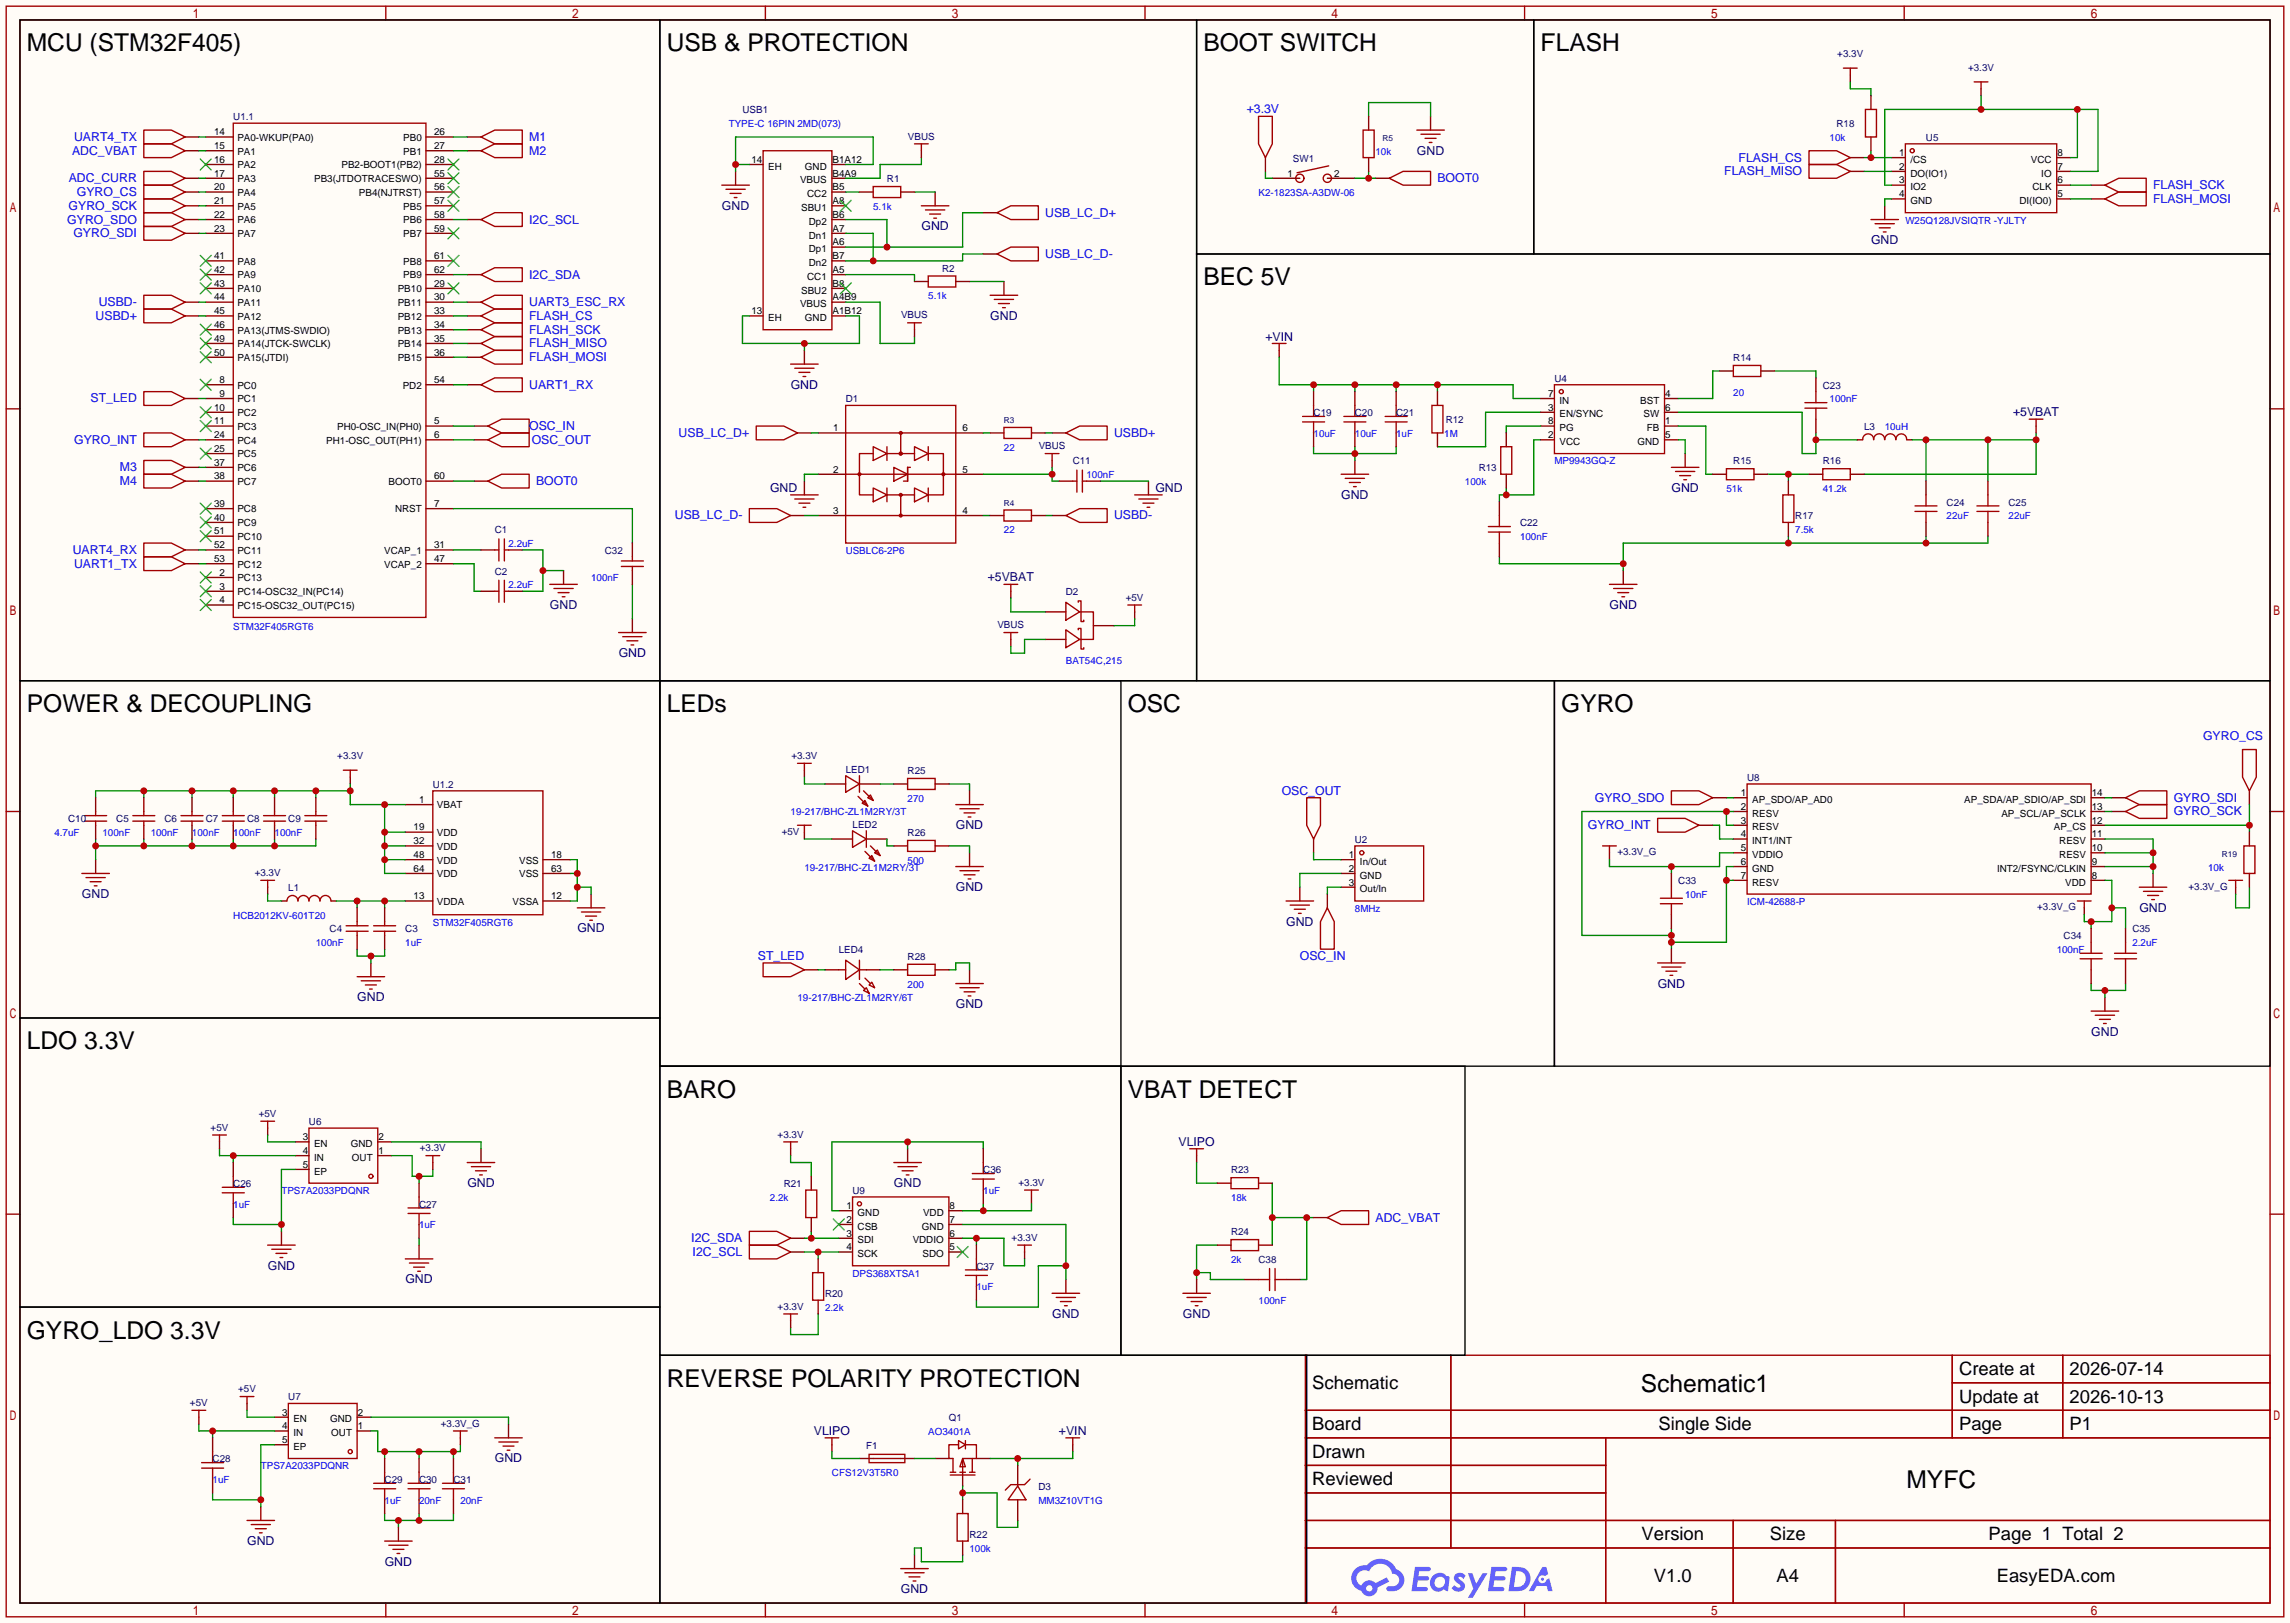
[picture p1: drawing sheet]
<svg xmlns="http://www.w3.org/2000/svg" width="423mm" height="299mm" viewBox="0 0 423 299" stroke-linecap="round" stroke-linejoin="round" font-family="sans-serif">
<defs><g id="words">
<g font-size="4.5">
<text x="5" y="9.5">MCU (STM32F405)</text>
<text x="123.1" y="9.5">USB &amp; PROTECTION</text>
<text x="222.1" y="9.5">BOOT SWITCH</text>
<text x="284.4" y="9.5">FLASH</text>
<text x="222.1" y="52.7">BEC 5V</text>
<text x="5" y="131.4">POWER &amp; DECOUPLING</text>
<text x="123.1" y="131.4">LEDs</text>
<text x="208.2" y="131.4">OSC</text>
<text x="288.2" y="131.4">GYRO</text>
<text x="5" y="193.6">LDO 3.3V</text>
<text x="123.1" y="202.5">BARO</text>
<text x="208.2" y="202.5">VBAT DETECT</text>
<text x="5" y="247">GYRO_LDO 3.3V</text>
<text x="123.1" y="255.9">REVERSE POLARITY PROTECTION</text>
<text x="302.8" y="256.9">Schematic1</text>
<text x="351.9" y="274.6">MYFC</text>
</g>
<g font-size="3.4">
<text x="242.2" y="256.3">Schematic</text>
<text x="361.6" y="253.8">Create at</text>
<text x="382" y="253.8">2026-07-14</text>
<text x="242.2" y="263.9">Board</text>
<text x="306.1" y="263.9">Single Side</text>
<text x="361.6" y="258.8">Update at</text>
<text x="361.6" y="263.9">Page</text>
<text x="382" y="258.8">2026-10-13</text>
<text x="382" y="263.9">P1</text>
<text x="242.2" y="269">Drawn</text>
<text x="242.2" y="274.1">Reviewed</text>
<text x="303" y="284.2">Version</text>
<text x="326.7" y="284.2">Size</text>
<text x="367" y="284.2">Page 1 Total 2</text>
<text x="305.3" y="291.9">V1.0</text>
<text x="327.9" y="291.9">A4</text>
<text x="368.5" y="291.9">EasyEDA.com</text>
</g>
<g font-size="2.3" fill="#00f">
<text x="230.1" y="20.9">+3.3V</text>
<text x="13.3" y="28.5">ADC_VBAT</text>
<text x="13.7" y="26">UART4_TX</text>
<text x="97.7" y="26">M1</text>
<text x="97.7" y="28.5">M2</text>
<text x="320.9" y="29.8">FLASH_CS</text>
<text x="12.7" y="33.6">ADC_CURR</text>
<text x="265.3" y="33.6">BOOT0</text>
<text x="318.2" y="32.3">FLASH_MISO</text>
<text x="397.4" y="34.9">FLASH_SCK</text>
<text x="12.4" y="41.2">GYRO_SDO</text>
<text x="12.7" y="38.7">GYRO_SCK</text>
<text x="14.2" y="36.2">GYRO_CS</text>
<text x="97.7" y="41.2">I2C_SCL</text>
<text x="192.9" y="40">USB_LC_D+</text>
<text x="397.4" y="37.4">FLASH_MOSI</text>
<text x="13.6" y="43.8">GYRO_SDI</text>
<text x="192.9" y="47.6">USB_LC_D-</text>
<text x="97.7" y="51.4">I2C_SDA</text>
<text x="17.6" y="59">USBD+</text>
<text x="18.2" y="56.5">USBD-</text>
<text x="97.7" y="59">FLASH_CS</text>
<text x="97.7" y="56.5">UART3_ESC_RX</text>
<text x="97.7" y="61.6">FLASH_SCK</text>
<text x="97.7" y="64.1">FLASH_MISO</text>
<text x="97.7" y="66.6">FLASH_MOSI</text>
<text x="97.7" y="71.7">UART1_RX</text>
<text x="16.7" y="74.3">ST_LED</text>
<text x="13.7" y="81.9">GYRO_INT</text>
<text x="97.7" y="79.3">OSC_IN</text>
<text x="98.1" y="81.9">OSC_OUT</text>
<text x="125.3" y="80.6">USB_LC_D+</text>
<text x="205.6" y="80.6">USBD+</text>
<text x="22.1" y="87">M3</text>
<text x="22.1" y="89.5">M4</text>
<text x="98.9" y="89.5">BOOT0</text>
<text x="124.6" y="95.8">USB_LC_D-</text>
<text x="205.6" y="95.8">USBD-</text>
<text x="13.4" y="102.2">UART4_RX</text>
<text x="13.7" y="104.7">UART1_TX</text>
<text x="406.6" y="136.5">GYRO_CS</text>
<text x="236.6" y="146.6">OSC_OUT</text>
<text x="294.4" y="147.9">GYRO_SDO</text>
<text x="401.2" y="147.9">GYRO_SDI</text>
<text x="293.1" y="153">GYRO_INT</text>
<text x="401.2" y="150.5">GYRO_SCK</text>
<text x="139.9" y="177.1">ST_LED</text>
<text x="239.9" y="177.1">OSC_IN</text>
<text x="253.9" y="225.4">ADC_VBAT</text>
<text x="127.6" y="229.2">I2C_SDA</text>
<text x="127.8" y="231.7">I2C_SCL</text>
</g>
<g font-size="2.3" fill="#000080">
<text x="261.5" y="28.5">GND</text>
<text x="133.2" y="38.7">GND</text>
<text x="170.1" y="42.5">GND</text>
<text x="345.3" y="45">GND</text>
<text x="182.8" y="59">GND</text>
<text x="233.5" y="62.8">+VIN</text>
<text x="145.9" y="71.7">GND</text>
<text x="371.5" y="76.8">+5VBAT</text>
<text x="142.1" y="90.8">GND</text>
<text x="213.3" y="90.8">GND</text>
<text x="247.5" y="92">GND</text>
<text x="308.5" y="90.8">GND</text>
<text x="182.3" y="107.3">+5VBAT</text>
<text x="101.5" y="112.4">GND</text>
<text x="297.1" y="112.4">GND</text>
<text x="114.2" y="121.2">GND</text>
<text x="176.4" y="153">GND</text>
<text x="15.1" y="165.7">GND</text>
<text x="176.4" y="164.4">GND</text>
<text x="106.6" y="172">GND</text>
<text x="237.4" y="170.8">GND</text>
<text x="394.9" y="168.2">GND</text>
<text x="65.9" y="184.7">GND</text>
<text x="306" y="182.2">GND</text>
<text x="176.4" y="186">GND</text>
<text x="386" y="191.1">GND</text>
<text x="217.5" y="211.4">VLIPO</text>
<text x="86.3" y="219">GND</text>
<text x="165" y="219">GND</text>
<text x="49.4" y="234.3">GND</text>
<text x="74.8" y="236.8">GND</text>
<text x="194.2" y="243.2">GND</text>
<text x="218.3" y="243.2">GND</text>
<text x="91.3" y="269.8">GND</text>
<text x="150.2" y="264.8">VLIPO</text>
<text x="195.4" y="264.8">+VIN</text>
<text x="45.6" y="285.1">GND</text>
<text x="71" y="288.9">GND</text>
<text x="166.3" y="294">GND</text>
</g>
<g font-size="1.8" fill="#000080">
<text x="339.1" y="10.5">+3.3V</text>
<text x="363.2" y="13">+3.3V</text>
<text x="43.1" y="22.2">U1.1</text>
<text x="137" y="20.9">USB1</text>
<text x="339" y="23.5">R18</text>
<text x="167.6" y="25.7">VBUS</text>
<text x="238.6" y="29.8">SW1</text>
<text x="355.5" y="26">U5</text>
<text x="163.7" y="33.6">R1</text>
<text x="173.9" y="50.1">R2</text>
<text x="166.3" y="58.8">VBUS</text>
<text x="286.9" y="70.4">U4</text>
<text x="319.9" y="66.6">R14</text>
<text x="336.4" y="71.7">C23</text>
<text x="156.1" y="74.3">D1</text>
<text x="242.4" y="76.8">C19</text>
<text x="250.1" y="76.8">C20</text>
<text x="257.7" y="76.8">C21</text>
<text x="266.8" y="78">R12</text>
<text x="191.7" y="82.9">VBUS</text>
<text x="344" y="79.3">L3</text>
<text x="198" y="85.7">C11</text>
<text x="272.9" y="87">R13</text>
<text x="319.9" y="85.7">R15</text>
<text x="336.4" y="85.7">R16</text>
<text x="331.3" y="95.8">R17</text>
<text x="359.3" y="93.3">C24</text>
<text x="370.7" y="93.3">C25</text>
<text x="91.3" y="98.4">C1</text>
<text x="280.5" y="97.1">C22</text>
<text x="91.3" y="106">C2</text>
<text x="111.6" y="102.2">C32</text>
<text x="196.7" y="109.8">D2</text>
<text x="207.8" y="110.8">+5V</text>
<text x="184.1" y="115.9">VBUS</text>
<text x="62.2" y="140">+3.3V</text>
<text x="146.1" y="140">+3.3V</text>
<text x="156.1" y="142.6">LED1</text>
<text x="167.5" y="142.8">R25</text>
<text x="79.9" y="145.4">U1.2</text>
<text x="322.5" y="144.1">U8</text>
<text x="12.6" y="151.7">C10</text>
<text x="21.5" y="151.7">C5</text>
<text x="30.4" y="151.7">C6</text>
<text x="38" y="151.7">C7</text>
<text x="45.6" y="151.7">C8</text>
<text x="53.2" y="151.7">C9</text>
<text x="144.3" y="154">+5V</text>
<text x="157.4" y="152.7">LED2</text>
<text x="167.5" y="154.3">R26</text>
<text x="250.1" y="155.5">U2</text>
<text x="47" y="161.6">+3.3V</text>
<text x="298.5" y="157.8">+3.3V_G</text>
<text x="53.2" y="164.4">L1</text>
<text x="309.8" y="163.2">C33</text>
<text x="376" y="168">+3.3V_G</text>
<text x="403.9" y="164.2">+3.3V_G</text>
<text x="60.8" y="172">C4</text>
<text x="74.8" y="172">C3</text>
<text x="380.9" y="173.3">C34</text>
<text x="393.6" y="172">C35</text>
<text x="154.8" y="175.9">LED4</text>
<text x="167.5" y="177.1">R28</text>
<text x="38.9" y="208.6">+5V</text>
<text x="47.8" y="206.1">+5V</text>
<text x="57" y="207.6">U6</text>
<text x="143.5" y="209.9">+3.3V</text>
<text x="77.5" y="212.4">+3.3V</text>
<text x="43.1" y="219">C26</text>
<text x="144.7" y="219">R21</text>
<text x="157.4" y="220.3">U9</text>
<text x="181.5" y="216.5">C36</text>
<text x="188" y="218.8">+3.3V</text>
<text x="227.2" y="216.5">R23</text>
<text x="77.3" y="222.8">C27</text>
<text x="227.2" y="227.9">R24</text>
<text x="186.7" y="228.9">+3.3V</text>
<text x="232.3" y="233">C38</text>
<text x="152.3" y="239.4">R20</text>
<text x="180.2" y="234.3">C37</text>
<text x="143.5" y="241.6">+3.3V</text>
<text x="44" y="256.9">+5V</text>
<text x="35.1" y="259.4">+5V</text>
<text x="53.2" y="258.4">U7</text>
<text x="81.4" y="263.2">+3.3V_G</text>
<text x="175.1" y="262.2">Q1</text>
<text x="39.2" y="269.8">C28</text>
<text x="159.9" y="267.3">F1</text>
<text x="71" y="273.6">C29</text>
<text x="77.3" y="273.6">C30</text>
<text x="83.7" y="273.6">C31</text>
<text x="191.6" y="274.9">D3</text>
<text x="178.9" y="283.8">R22</text>
</g>
<g font-size="1.8" fill="#00f">
<text x="134.5" y="23.5">TYPE-C 16PIN 2MD(073)</text>
<text x="253.9" y="28.5">10k</text>
<text x="337.7" y="26">10k</text>
<text x="161.2" y="38.7">5.1k</text>
<text x="232.3" y="36.2">K2-1823SA-A3DW-06</text>
<text x="351.7" y="41.2">W25Q128JVSIQTR -YJLTY</text>
<text x="171.3" y="55.2">5.1k</text>
<text x="319.9" y="73">20</text>
<text x="337.7" y="74.3">100nF</text>
<text x="185.3" y="83.1">22</text>
<text x="242.4" y="80.6">10uF</text>
<text x="250.1" y="80.6">10uF</text>
<text x="257.7" y="80.6">1uF</text>
<text x="266.6" y="80.6">1M</text>
<text x="347.9" y="79.3">10uH</text>
<text x="200.5" y="88.2">100nF</text>
<text x="270.4" y="89.5">100k</text>
<text x="286.9" y="85.7">MP9943GQ-Z</text>
<text x="318.6" y="90.8">51k</text>
<text x="336.4" y="90.8">41.2k</text>
<text x="359.3" y="95.8">22uF</text>
<text x="370.7" y="95.8">22uF</text>
<text x="93.9" y="100.9">2.2uF</text>
<text x="185.3" y="98.4">22</text>
<text x="280.5" y="99.7">100nF</text>
<text x="331.3" y="98.4">7.5k</text>
<text x="109.1" y="107.3">100nF</text>
<text x="156.1" y="102.2">USBLC6-2P6</text>
<text x="93.9" y="108.5">2.2uF</text>
<text x="43.1" y="116.2">STM32F405RGT6</text>
<text x="196.7" y="122.5">BAT54C,215</text>
<text x="167.5" y="147.9">270</text>
<text x="10" y="154.3">4.7uF</text>
<text x="18.9" y="154.3">100nF</text>
<text x="27.8" y="154.3">100nF</text>
<text x="35.4" y="154.3">100nF</text>
<text x="43.1" y="154.3">100nF</text>
<text x="50.7" y="154.3">100nF</text>
<text x="145.9" y="150.5">19-217/BHC-ZL1M2RY/3T</text>
<text x="148.5" y="160.6">19-217/BHC-ZL1M2RY/3T</text>
<text x="167.5" y="159.3">500</text>
<text x="407.5" y="160.6">10k</text>
<text x="311" y="165.7">10nF</text>
<text x="322.5" y="167">ICM-42688-P</text>
<text x="43.1" y="169.5">HCB2012KV-601T20</text>
<text x="79.9" y="170.8">STM32F405RGT6</text>
<text x="250.1" y="168.2">8MHz</text>
<text x="58.3" y="174.6">100nF</text>
<text x="74.8" y="174.6">1uF</text>
<text x="379.6" y="175.9">100nF</text>
<text x="393.6" y="174.6">2.2uF</text>
<text x="147.2" y="184.7">19-217/BHC-ZL1M2RY/6T</text>
<text x="167.5" y="182.2">200</text>
<text x="51.9" y="220.3">TPS7A2033PDQNR</text>
<text x="142.1" y="221.6">2.2k</text>
<text x="181.5" y="220.3">1uF</text>
<text x="227.2" y="221.6">18k</text>
<text x="43.1" y="222.8">1uF</text>
<text x="77.3" y="226.7">1uF</text>
<text x="227.2" y="233">2k</text>
<text x="157.4" y="235.5">DPS368XTSA1</text>
<text x="180.2" y="238.1">1uF</text>
<text x="152.3" y="241.9">2.2k</text>
<text x="232.3" y="240.6">100nF</text>
<text x="171.3" y="264.8">AO3401A</text>
<text x="39.2" y="273.6">1uF</text>
<text x="48.1" y="271.1">TPS7A2033PDQNR</text>
<text x="153.5" y="272.4">CFS12V3T5R0</text>
<text x="71" y="277.5">1uF</text>
<text x="77.3" y="277.5">20nF</text>
<text x="85" y="277.5">20nF</text>
<text x="191.6" y="277.5">MM3Z10VT1G</text>
<text x="178.9" y="286.3">100k</text>
</g>
<g font-size="1.8">
<text x="39.5" y="25">14</text>
<text x="39.5" y="27.5">15</text>
<text x="43.8" y="26">PA0-WKUP(PA0)</text>
<text x="43.8" y="28.5">PA1</text>
<text x="74.4" y="26">PB0</text>
<text x="74.4" y="28.5">PB1</text>
<text x="80.1" y="25">26</text>
<text x="80.1" y="27.5">27</text>
<text x="350.5" y="28.8">1</text>
<text x="379.7" y="28.8">8</text>
<text x="39.5" y="30">16</text>
<text x="39.5" y="32.6">17</text>
<text x="39.5" y="35.1">20</text>
<text x="43.8" y="31.1">PA2</text>
<text x="43.8" y="33.6">PA3</text>
<text x="58" y="33.6">PB3(JTDOTRACESWO)</text>
<text x="63" y="31.1">PB2-BOOT1(PB2)</text>
<text x="80.1" y="30">28</text>
<text x="80.1" y="32.6">55</text>
<text x="80.1" y="35.1">56</text>
<text x="138.7" y="30">14</text>
<text x="141.8" y="31.3">EH</text>
<text x="147.7" y="33.9">VBUS</text>
<text x="148.6" y="31.3">GND</text>
<text x="153.7" y="35.1">B5</text>
<text x="153.7" y="32.6">B4A9</text>
<text x="153.7" y="30">B1A12</text>
<text x="237.6" y="32.6">1</text>
<text x="246.3" y="32.6">2</text>
<text x="350.5" y="31.3">2</text>
<text x="350.5" y="33.9">3</text>
<text x="352.6" y="30">/CS</text>
<text x="352.6" y="32.6">DO(IO1)</text>
<text x="352.6" y="35.1">IO2</text>
<text x="374.8" y="30">VCC</text>
<text x="375.1" y="35.1">CLK</text>
<text x="376.7" y="32.6">IO</text>
<text x="379.7" y="33.9">6</text>
<text x="379.7" y="31.3">7</text>
<text x="39.5" y="37.7">21</text>
<text x="39.5" y="40.2">22</text>
<text x="43.8" y="36.1">PA4</text>
<text x="43.8" y="38.7">PA5</text>
<text x="43.8" y="41.2">PA6</text>
<text x="66.3" y="36.1">PB4(NJTRST)</text>
<text x="74.4" y="38.7">PB5</text>
<text x="74.4" y="41.2">PB6</text>
<text x="80.1" y="37.7">57</text>
<text x="80.1" y="40.2">58</text>
<text x="147.9" y="38.9">SBU1</text>
<text x="149" y="36.4">CC2</text>
<text x="149.3" y="41.5">Dp2</text>
<text x="153.7" y="40.2">B6</text>
<text x="153.7" y="37.7">A8</text>
<text x="350.5" y="36.4">4</text>
<text x="352.6" y="37.7">GND</text>
<text x="372.7" y="37.7">DI(IO0)</text>
<text x="379.7" y="36.4">5</text>
<text x="39.5" y="42.7">23</text>
<text x="39.5" y="47.8">41</text>
<text x="43.8" y="43.8">PA7</text>
<text x="74.4" y="43.8">PB7</text>
<text x="80.1" y="42.7">59</text>
<text x="80.1" y="47.8">61</text>
<text x="149.3" y="46.6">Dp1</text>
<text x="149.3" y="44">Dn1</text>
<text x="153.7" y="47.8">B7</text>
<text x="153.7" y="45.3">A6</text>
<text x="153.7" y="42.7">A7</text>
<text x="39.5" y="50.4">42</text>
<text x="39.5" y="52.9">43</text>
<text x="43.8" y="48.8">PA8</text>
<text x="43.8" y="51.4">PA9</text>
<text x="43.8" y="53.9">PA10</text>
<text x="73.4" y="53.9">PB10</text>
<text x="74.4" y="48.8">PB8</text>
<text x="74.4" y="51.4">PB9</text>
<text x="80.1" y="52.9">29</text>
<text x="80.1" y="50.4">62</text>
<text x="149" y="51.6">CC1</text>
<text x="149.3" y="49.1">Dn2</text>
<text x="153.7" y="52.9">B8</text>
<text x="153.7" y="50.4">A5</text>
<text x="39.5" y="55.4">44</text>
<text x="39.5" y="58">45</text>
<text x="43.8" y="56.5">PA11</text>
<text x="43.8" y="59">PA12</text>
<text x="73.4" y="56.5">PB11</text>
<text x="73.4" y="59">PB12</text>
<text x="80.1" y="55.4">30</text>
<text x="80.1" y="58">33</text>
<text x="138.7" y="58">13</text>
<text x="141.8" y="59.3">EH</text>
<text x="147.7" y="56.7">VBUS</text>
<text x="147.9" y="54.2">SBU2</text>
<text x="148.6" y="59.3">GND</text>
<text x="153.7" y="58">A1B12</text>
<text x="153.7" y="55.4">A4B9</text>
<text x="39.5" y="60.5">46</text>
<text x="39.5" y="63.1">49</text>
<text x="39.5" y="65.6">50</text>
<text x="43.8" y="61.5">PA13(JTMS-SWDIO)</text>
<text x="43.8" y="64.1">PA14(JTCK-SWCLK)</text>
<text x="73.4" y="61.5">PB13</text>
<text x="73.4" y="64.1">PB14</text>
<text x="80.1" y="60.5">34</text>
<text x="80.1" y="63.1">35</text>
<text x="80.1" y="65.6">36</text>
<text x="40.5" y="70.7">8</text>
<text x="43.8" y="66.6">PA15(JTDI)</text>
<text x="43.8" y="71.7">PC0</text>
<text x="73.4" y="66.6">PB15</text>
<text x="74.3" y="71.7">PD2</text>
<text x="80.1" y="70.7">54</text>
<text x="39.5" y="75.8">10</text>
<text x="40.5" y="73.2">9</text>
<text x="43.8" y="74.2">PC1</text>
<text x="43.8" y="76.8">PC2</text>
<text x="285.8" y="73.2">7</text>
<text x="285.8" y="75.8">3</text>
<text x="287.8" y="74.5">IN</text>
<text x="287.8" y="77">EN/SYNC</text>
<text x="302.7" y="74.5">BST</text>
<text x="303.4" y="77">SW</text>
<text x="307.3" y="75.8">6</text>
<text x="307.3" y="73.2">4</text>
<text x="39.5" y="78.3">11</text>
<text x="39.5" y="80.8">24</text>
<text x="39.5" y="83.4">25</text>
<text x="43.8" y="79.3">PC3</text>
<text x="43.8" y="81.9">PC4</text>
<text x="60.2" y="81.9">PH1-OSC_OUT(PH1)</text>
<text x="62.2" y="79.3">PH0-OSC_IN(PH0)</text>
<text x="80.1" y="78.3">5</text>
<text x="80.1" y="80.8">6</text>
<text x="153.8" y="79.6">1</text>
<text x="177.7" y="79.6">6</text>
<text x="285.8" y="78.3">8</text>
<text x="285.8" y="80.8">2</text>
<text x="287.8" y="79.6">PG</text>
<text x="287.8" y="82.1">VCC</text>
<text x="302.2" y="82.1">GND</text>
<text x="304" y="79.6">FB</text>
<text x="307.3" y="80.8">5</text>
<text x="307.3" y="78.3">1</text>
<text x="39.5" y="85.9">37</text>
<text x="39.5" y="88.5">38</text>
<text x="43.8" y="84.4">PC5</text>
<text x="43.8" y="86.9">PC6</text>
<text x="43.8" y="89.5">PC7</text>
<text x="71.7" y="89.5">BOOT0</text>
<text x="80.1" y="88.5">60</text>
<text x="153.8" y="87.2">2</text>
<text x="177.7" y="87.2">5</text>
<text x="39.5" y="93.5">39</text>
<text x="43.8" y="94.6">PC8</text>
<text x="72.9" y="94.6">NRST</text>
<text x="80.1" y="93.5">7</text>
<text x="153.8" y="94.8">3</text>
<text x="177.7" y="94.8">4</text>
<text x="39.5" y="96.1">40</text>
<text x="39.5" y="98.6">51</text>
<text x="39.5" y="101.2">52</text>
<text x="43.8" y="97.1">PC9</text>
<text x="43.8" y="99.6">PC10</text>
<text x="80.1" y="101.2">31</text>
<text x="39.5" y="103.7">53</text>
<text x="40.5" y="106.2">2</text>
<text x="43.8" y="107.3">PC13</text>
<text x="43.8" y="102.2">PC11</text>
<text x="43.8" y="104.7">PC12</text>
<text x="70.9" y="102.2">VCAP_1</text>
<text x="70.9" y="104.7">VCAP_2</text>
<text x="80.1" y="103.7">47</text>
<text x="40.5" y="108.8">3</text>
<text x="40.5" y="111.3">4</text>
<text x="43.8" y="109.8">PC14-OSC32_IN(PC14)</text>
<text x="43.8" y="112.3">PC15-OSC32_OUT(PC15)</text>
<text x="77.4" y="148.2">1</text>
<text x="80.6" y="149.2">VBAT</text>
<text x="321.3" y="146.9">1</text>
<text x="321.3" y="149.4">2</text>
<text x="323.4" y="148.2">AP_SDO/AP_AD0</text>
<text x="362.5" y="148.2">AP_SDA/AP_SDIO/AP_SDI</text>
<text x="386.1" y="149.4">13</text>
<text x="386.1" y="146.9">14</text>
<text x="76.3" y="153.2">19</text>
<text x="76.3" y="155.8">32</text>
<text x="80.6" y="154.2">VDD</text>
<text x="321.3" y="152">3</text>
<text x="321.3" y="154.5">4</text>
<text x="323.4" y="150.7">RESV</text>
<text x="323.4" y="153.2">RESV</text>
<text x="323.4" y="155.8">INT1/INT</text>
<text x="369.4" y="150.7">AP_SCL/AP_SCLK</text>
<text x="379.1" y="153.2">AP_CS</text>
<text x="380.1" y="155.8">RESV</text>
<text x="386.1" y="154.5">11</text>
<text x="386.1" y="152">12</text>
<text x="76.3" y="158.3">48</text>
<text x="76.3" y="160.9">64</text>
<text x="80.6" y="156.8">VDD</text>
<text x="80.6" y="159.3">VDD</text>
<text x="80.6" y="161.9">VDD</text>
<text x="95.8" y="159.3">VSS</text>
<text x="95.8" y="161.9">VSS</text>
<text x="101.7" y="158.3">18</text>
<text x="101.7" y="160.9">63</text>
<text x="248.9" y="158.3">1</text>
<text x="248.9" y="160.9">2</text>
<text x="251" y="159.6">In/Out</text>
<text x="321.3" y="157">5</text>
<text x="321.3" y="159.6">6</text>
<text x="323.4" y="158.3">VDDIO</text>
<text x="323.4" y="160.9">GND</text>
<text x="368.6" y="160.9">INT2/FSYNC/CLKIN</text>
<text x="380.1" y="158.3">RESV</text>
<text x="386.1" y="159.6">9</text>
<text x="386.1" y="157">10</text>
<text x="76.3" y="165.9">13</text>
<text x="80.6" y="166.9">VDDA</text>
<text x="94.6" y="166.9">VSSA</text>
<text x="101.7" y="165.9">12</text>
<text x="248.9" y="163.4">3</text>
<text x="251" y="162.1">GND</text>
<text x="251" y="164.7">Out/In</text>
<text x="321.3" y="162.1">7</text>
<text x="323.4" y="163.4">RESV</text>
<text x="381.2" y="163.4">VDD</text>
<text x="386.1" y="162.1">8</text>
<text x="55.9" y="210.4">3</text>
<text x="55.9" y="212.9">4</text>
<text x="55.9" y="215.5">5</text>
<text x="58" y="211.7">EN</text>
<text x="58" y="214.2">IN</text>
<text x="64.8" y="211.7">GND</text>
<text x="65" y="214.2">OUT</text>
<text x="69.8" y="212.9">1</text>
<text x="69.8" y="210.4">2</text>
<text x="58" y="216.7">EP</text>
<text x="156.2" y="223.1">1</text>
<text x="156.2" y="225.6">2</text>
<text x="158.3" y="224.4">GND</text>
<text x="158.3" y="226.9">CSB</text>
<text x="170.2" y="226.9">GND</text>
<text x="170.4" y="224.4">VDD</text>
<text x="175.3" y="225.6">7</text>
<text x="175.3" y="223.1">8</text>
<text x="156.2" y="228.2">3</text>
<text x="156.2" y="230.7">4</text>
<text x="158.3" y="229.4">SDI</text>
<text x="158.3" y="232">SCK</text>
<text x="168.4" y="229.4">VDDIO</text>
<text x="170.3" y="232">SDO</text>
<text x="175.3" y="230.7">5</text>
<text x="175.3" y="228.2">6</text>
<text x="52.1" y="261.2">3</text>
<text x="52.1" y="263.7">4</text>
<text x="54.2" y="262.5">EN</text>
<text x="60.9" y="262.5">GND</text>
<text x="66" y="263.7">1</text>
<text x="66" y="261.2">2</text>
<text x="52.1" y="266.3">5</text>
<text x="54.2" y="265">IN</text>
<text x="54.2" y="267.5">EP</text>
<text x="61.1" y="265">OUT</text>
</g>
<g font-size="1.5" fill="#000080">
<text x="255.1" y="26">R5</text>
<text x="185.3" y="78.1">R3</text>
<text x="185.3" y="93.3">R4</text>
<text x="410.1" y="158.1">R19</text>
</g>
</g></defs>
<path d="M0 0h422.7v299.5h-422.7z" fill="#fffcf7"/>
<g fill="none" stroke="#a10000" stroke-width=".25">
<path d="M1.1 1.1h420.4v297.2h-420.4zM3.7 3.7h415.3v292.1h-415.3zM71.2 1.1v2.6M141.3 1.1v2.6M211.3 1.1v2.6M281.4 1.1v2.6M351.5 1.1v2.6M1.1 75.4h2.6M419 75.4h2.5M1.1 149.7h2.6M419 149.7h2.5M1.1 224h2.6"/>
<path d="M419 224h2.5M240.9 250.1h178.1v45.7h-178.1zM267.8 250.1v35.5M360.3 250.1v15.2M360.3 255.1h58.7M380.7 250.1v15.2M240.9 260.2h178.1M240.9 265.3h178.1M240.9 270.4h55.5M240.9 275.5h55.5M296.4 265.3v30.5M71.2 295.8v2.5"/>
<path d="M141.3 295.8v2.5M211.3 295.8v2.5M240.9 280.5h178.1M240.9 285.6h178.1M281.4 295.8v2.5M319.9 280.5v15.3M338.8 280.5v15.3M351.5 295.8v2.5"/>
</g>
<g fill="#5487ff">
<path d="M268.7 290.5a1.3 1.3 0 0 1 1.8 .2l-.4 .7a.54 .54 0 0 0-.9-.3l.1 .2a1.58 1.58 0 0 1 1.1 1.6 1.43 1.43 0 0 1-2.5 .2l.5-.6a.64 .64 0 0 0 .5 .4 .64 .64 0 0 0 .7-.2l-.2-.3a1.6 1.6 0 0 1-1-1.5z"/>
<path d="M270.9 290.3h.9l.6 1.9 1.2-1.9h.9l-2.7 4.5h-.9l1-1.7z"/>
<path d="M261.2 289.1h1.6a1.31 1.31 0 0 1 1.2 .2 .4 .4 0 0 1-.3 .6h-1.8l-.1 .9h1.6a.4 .4 0 0 1 .4 .5 .4 .4 0 0 1-.4 .3h-1.7l-.2 1.2h.8a1.23 1.23 0 0 1 1.2 .2 .39 .39 0 0 1-.3 .6h-2.7z"/>
<path d="M275.3 289.1h1.6a1.32 1.32 0 0 1 1.2 .2 .39 .39 0 0 1-.3 .6h-1.8l-.1 .9h1.6a.4 .4 0 0 1 .4 .5 .4 .4 0 0 1-.4 .3h-1.7l-.2 1.2h.8a1.23 1.23 0 0 1 1.2 .2 .39 .39 0 0 1-.3 .6h-2.7z"/>
<path d="M284.7 289.1h.7l.3 1.4-.6 .3a.75 .75 0 0 0-1.1 .3 .75 .75 0 0 0 .5 1.1 .75 .75 0 0 0 .9-.7l.5-.3 .7 2.4h-.9l-.2-1h-1.9l-.5 1h-.9z"/>
<path d="M279.1 289.1l-.7 4.5h1.5a2.27 2.27 0 0 0 2.6-2.3 2.27 2.27 0 0 0-2.7-2.2zM279.8 289.9a1.5 1.5 0 0 1 1.8 1.5 1.5 1.5 0 0 1-1.9 1.4h-.3z"/>
<path d="M264.5 290.7a1.62 1.62 0 0 0-.4 2.1 1.62 1.62 0 0 0 2 .7l.4-.3 .3 .3 .5 .1 .3-2.5-.2-.3h-.5a1.58 1.58 0 0 0-2.4-.1zM265.1 291.3a.99 .99 0 0 1 1.6 .3 .99 .99 0 0 1-.9 1.3 .94 .94 0 0 1-1-.5 .94 .94 0 0 1 .3-1.1z"/>
<path d="M250.1 289.5a2.37 2.37 0 0 0 1.2 4 1.54 1.54 0 0 0 1.7 1 1.54 1.54 0 0 0 1.3-1.6l2.1-1.1-.5-.8-2 1.1a1.57 1.57 0 0 0-2.6 .5 1.5 1.5 0 0 1-.8-2.1 1.5 1.5 0 0 1 2.2-.5 2.23 2.23 0 0 1 2.3-1.5 2.23 2.23 0 0 1 2 1.9 1.16 1.16 0 0 1 1.2 1 1.16 1.16 0 0 1-1.1 1.3h-.6a.47 .47 0 0 0-.6 .4 .47 .47 0 0 0 .4 .5 2.23 2.23 0 0 0 2.3-.6 2.23 2.23 0 0 0 .4-2.3 2.16 2.16 0 0 0-1.3-1.2 3.2 3.2 0 0 0-5.5-.7l-1.1 .1zM252.1 293.1a.6 .6 0 0 1 1.2 0 .6 .6 0 0 1-1.2 0z"/>
<circle cx="284.7" cy="291.4" r=".28"/>
</g>
<g fill="none" stroke="#a10000" stroke-width=".25">
<path d="M43.1 22.7h35.5v91.2h-35.5zM133.2 34.2h5.1M134 34.9h3.5M134.7 35.7h2.1M135.5 36.4h.5M140.8 27.8h12.7v33h-12.7zM79.9 145.9h20.3v22.9h-20.3zM250.1 156.1h12.7v10.1h-12.7z"/>
<circle cx="251.3" cy="157.4" r=".38"/>
</g>
<g fill="none" stroke="#870000" stroke-width=".25">
<path d="M38 25.3h5.1M38 27.8h5.1M38 30.4h5.1M38 32.9h5.1M38 35.4h5.1M38 38h5.1M78.6 25.3h5.1M78.6 27.8h5.1M78.6 30.4h5.1M78.6 32.9h5.1M78.6 35.4h5.1M78.6 38h5.1"/>
<path d="M135.8 31.6v2.6M138.3 30.4h2.5M153.5 30.4h2.6M153.5 32.9h2.6M153.5 35.4h2.6M153.5 38h2.6M38 40.5h5.1M38 43.1h5.1M38 53.2h5.1M38 55.8h5.1M38 58.3h5.1M38 48.1h5.1"/>
<path d="M38 50.7h5.1M78.6 40.5h5.1M78.6 43.1h5.1M78.6 53.2h5.1M78.6 55.8h5.1M78.6 58.3h5.1M78.6 48.1h5.1M78.6 50.7h5.1M138.3 58.3h2.5M153.5 40.5h2.6M153.5 43.1h2.6M153.5 53.2h2.6"/>
<path d="M153.5 55.8h2.6M153.5 58.3h2.6M153.5 48.1h2.6M153.5 50.7h2.6M153.5 45.6h2.6M38 60.8h5.1M38 63.4h5.1M38 65.9h5.1M38 71h5.1M38 73.5h5.1M38 76.1h5.1M38 78.6h5.1"/>
<path d="M78.6 60.8h5.1M78.6 63.4h5.1M78.6 65.9h5.1M78.6 71h5.1M78.6 78.6h5.1M38 81.2h5.1M38 83.7h5.1M38 86.2h5.1M38 88.8h5.1M38 93.9h5.1M38 96.4h5.1M38 98.9h5.1"/>
<path d="M78.6 81.2h5.1M78.6 88.8h5.1M78.6 93.9h5.1M38 106.6h5.1M38 109.1h5.1M38 111.6h5.1M38 101.5h5.1M38 104h5.1M78.6 101.5h5.1M78.6 104h5.1M74.8 148.5h5.1M74.8 158.6h5.1"/>
<path d="M74.8 153.5h5.1M74.8 156.1h5.1M100.2 158.6h5.1M247.5 158.6h2.6M74.8 166.2h5.1M74.8 161.2h5.1M100.2 166.2h5.1M100.2 161.2h5.1M247.5 161.2h2.6M247.5 163.7h2.6"/>
</g>
<g fill="none" stroke="#3c3" stroke-width=".25">
<path d="M37 29.3l2 2.1M39 29.3l-2 2.1M82.7 29.3l2 2.1M82.7 31.9l2 2M82.7 34.4l2 2M82.7 37l2 2M84.7 29.3l-2 2.1M84.7 31.9l-2 2M84.7 34.4l-2 2M84.7 37l-2 2M155.1 37l2 2M157.1 37l-2 2"/>
<path d="M37 47.1l2 2M37 49.7l2 2M37 52.2l2 2M37 59.8l2 2M39 47.1l-2 2M39 49.7l-2 2M39 52.2l-2 2M39 59.8l-2 2M82.7 52.2l2 2M82.7 42l2 2.1M82.7 47.1l2 2M84.7 52.2l-2 2"/>
<path d="M84.7 42l-2 2.1M84.7 47.1l-2 2M155.1 52.2l2 2M157.1 52.2l-2 2M37 62.4l2 2M37 64.9l2 2M37 70l2 2M37 75.1l2 2M37 77.6l2 2M39 75.1l-2 2M39 62.4l-2 2M39 64.9l-2 2"/>
<path d="M39 77.6l-2 2M39 70l-2 2M37 82.7l2 2M37 92.8l2 2.1M37 95.4l2 2M37 97.9l2 2M39 97.9l-2 2M39 92.8l-2 2.1M39 82.7l-2 2M39 95.4l-2 2M37 105.5l2 2.1M37 108.1l2 2"/>
<path d="M37 110.6l2 2M39 105.5l-2 2.1M39 108.1l-2 2M39 110.6l-2 2"/>
</g>
<path d="M135.8 30.4h2.5M156.1 30.4h5.1v-5.1h-25.4v6.3" fill="none" stroke="#008700" stroke-width=".25"/>
<circle cx="135.8" cy="30.4" r=".63" fill="#c00"/>
<path d="M148.5 64.6v2.6" fill="none" stroke="#870000" stroke-width=".25"/>
<path d="M145.9 67.2h5.1M146.7 67.9h3.5M147.4 68.7h2.1M148.2 69.5h.5" fill="none" stroke="#a10000" stroke-width=".25"/>
<path d="M138.3 58.3h-1.3v5.1h21.6v-5.1h-2.5M148.5 63.4v1.2" fill="none" stroke="#008700" stroke-width=".25"/>
<circle cx="148.5" cy="63.4" r=".63" fill="#c00"/>
<path d="M156.1 35.4h2.5M168.8 35.4h3.8M170.1 29.1v1.3h-7.7v2.5h-6.3M156.1 43.1h5.1v5M181.5 46.9h-3.8v1.2h-21.6" fill="none" stroke="#008700" stroke-width=".25"/>
<path d="M172.6 35.4v2.6" fill="none" stroke="#870000" stroke-width=".25"/>
<path d="M170.1 38h5M170.8 38.7h3.6M171.6 39.5h2M172.3 40.3h.5" fill="none" stroke="#a10000" stroke-width=".25"/>
<circle cx="161.2" cy="48.1" r=".63" fill="#c00"/>
<path d="M181.5 39.2h-3.8v6.4h-21.6M156.1 40.5h7.6v5.1" fill="none" stroke="#008700" stroke-width=".25"/>
<circle cx="163.7" cy="45.6" r=".63" fill="#c00"/>
<path d="M181.5 39.2h2.5M34.2 58.3h2.5M34.2 55.8h2.5M181.5 46.9h2.5M185.3 51.9v2.6M87.5 78.6h2.5M87.5 81.2h2.5M104 105.3v2.5M242.4 154.8v2.6M239.9 163.7v2.5M245 165v2.5" fill="none" stroke="#870000" stroke-width=".25"/>
<g fill="none" stroke="#a10000" stroke-width=".25">
<path d="M184 39.2l2.6-1.2h5v2.5h-5zM26.5 57h5.1l2.6 1.3-2.6 1.3h-5.1zM26.5 54.5h5.1l2.6 1.3-2.6 1.2h-5.1zM182.8 54.5h5M183.5 55.2h3.6M184 46.9l2.6-1.3h5v2.5h-5zM184.3 56h2M185 56.8h.5M90 78.6l2.6-1.3h5.1v2.6h-5.1zM90 81.2l2.6-1.3h5.1v2.5h-5.1zM101.5 107.8h5.1M102.2 108.6h3.6"/>
<path d="M103 109.3h2M103.8 110.1h.5M241.2 147.2h2.5v5.1l-1.3 2.5-1.2-2.5zM237.4 166.2h5M238.1 167h3.6M238.9 167.8h2M239.6 168.5h.6M245 167.5l1.3 2.6v5h-2.6v-5z"/>
</g>
<g fill="none" stroke="#008700" stroke-width=".25">
<path d="M36.7 58.3h1.3M36.7 55.8h1.3M156.1 50.7h12.7v1.2M156.1 55.8h6.3v7.6h6.4v-1.3M178.9 51.9h6.4M83.7 78.6h3.8M83.7 81.2h3.8M83.7 101.5h5.1M83.7 104h3.8v5.1h1.3M96.4 101.5h3.8v7.6h-3.8M100.2 105.3h3.8M242.4 157.4v1.2h5.1"/>
<path d="M247.5 163.7h-2.5v1.3M247.5 161.2h-7.6v2.5"/>
</g>
<circle cx="100.2" cy="105.3" r=".63" fill="#c00"/>
<path d="M234.8 32.9h5.1M245 32.9h5.1M253.9 32.9h2.5M87.5 88.8h2.5" fill="none" stroke="#870000" stroke-width=".25"/>
<g fill="none" stroke="#a10000" stroke-width=".25">
<path d="M245.2 30.6l-5.8 1.3M256.4 32.9l2.6-1.3h5v2.6h-5zM90 88.8l2.6-1.3h5.1v2.5h-5.1z"/>
<circle cx="239.9" cy="32.9" r=".76"/>
<circle cx="245" cy="32.9" r=".76"/>
</g>
<path d="M250.1 32.9h3.8M252.6 31.6v1.3M83.7 88.8h3.8" fill="none" stroke="#008700" stroke-width=".25"/>
<circle cx="252.6" cy="32.9" r=".63" fill="#c00"/>
<g fill="none" stroke="#008700" stroke-width=".25">
<path d="M233.6 31.6v1.3h1.2M252.6 21.5v-2.6h11.4v2.6M26.5 145.9v1.3M35.4 145.9v1.3M43.1 145.9v1.3M50.7 145.9v1.3M58.3 145.9v1.3M64.6 144.7v3.8h10.2M64.6 145.9h-46.9v1.3M71 148.5v12.7h3.8M71 156.1h3.8M71 158.6h3.8"/>
<path d="M71 153.5h3.8"/>
</g>
<path d="M170.1 27.8v1.3M233.6 29.1v2.5M264 21.5v2.5M168.8 60.8v1.3M64.6 143.4v1.3" fill="none" stroke="#870000" stroke-width=".25"/>
<path d="M168.8 26.5h2.5M170.1 26.5v1.3M232.3 21.5h2.5v5l-1.2 2.6-1.3-2.6zM261.5 24h5.1M262.3 24.8h3.5M263 25.5h2M263.8 26.3h.5M167.5 59.6h2.6M168.8 59.6v1.2M63.4 142.1h2.5M64.6 142.1v1.3" fill="none" stroke="#a10000" stroke-width=".25"/>
<g fill="#c00">
<circle cx="71" cy="148.5" r=".63"/>
<circle cx="64.6" cy="145.9" r=".63"/>
<circle cx="58.3" cy="145.9" r=".63"/>
<circle cx="50.7" cy="145.9" r=".63"/>
<circle cx="43.1" cy="145.9" r=".63"/>
<circle cx="35.4" cy="145.9" r=".63"/>
<circle cx="26.5" cy="145.9" r=".63"/>
<circle cx="71" cy="153.5" r=".63"/>
<circle cx="71" cy="156.1" r=".63"/>
<circle cx="71" cy="158.6" r=".63"/>
</g>
<path d="M49.4 163.7v1.3M51.9 166.2h1.1M61.1 166.2h1" fill="none" stroke="#870000" stroke-width=".25"/>
<path d="M48.1 162.4h2.6M49.4 162.4v1.3M53 166.2a1.02 1.02 0 0 1 1-1 1.02 1.02 0 0 1 1 1 1.02 1.02 0 0 1 1-1 1.02 1.02 0 0 1 1 1 1.02 1.02 0 0 1 1-1 1.02 1.02 0 0 1 1.1 1 1.02 1.02 0 0 1 1-1 1.02 1.02 0 0 1 1 1" fill="none" stroke="#a10000" stroke-width=".25"/>
<path d="M62.1 166.2h12.7M65.9 166.2v1.3M71 166.2v1.3" fill="none" stroke="#008700" stroke-width=".25"/>
<g fill="#c00">
<circle cx="65.9" cy="166.2" r=".63"/>
<circle cx="71" cy="166.2" r=".63"/>
</g>
<path d="M49.4 165v1.2h2.5M65.9 175.1v1.3h5.1v-1.3M68.5 176.4v1.3" fill="none" stroke="#008700" stroke-width=".25"/>
<path d="M68.5 177.7v2.5" fill="none" stroke="#870000" stroke-width=".25"/>
<path d="M65.9 180.2h5.1M66.7 181h3.5M67.4 181.7h2.1M68.2 182.5h.5" fill="none" stroke="#a10000" stroke-width=".25"/>
<circle cx="68.5" cy="176.4" r=".63" fill="#c00"/>
<path d="M109.1 165v2.5" fill="none" stroke="#870000" stroke-width=".25"/>
<path d="M106.6 167.5h5M107.3 168.3h3.6M108.1 169h2M108.8 169.8h.5" fill="none" stroke="#a10000" stroke-width=".25"/>
<path d="M105.3 158.6h1.3v7.6h-1.3M105.3 161.2h1.3M106.6 163.7h2.5v1.3" fill="none" stroke="#008700" stroke-width=".25"/>
<g fill="#c00">
<circle cx="106.6" cy="163.7" r=".63"/>
<circle cx="106.6" cy="161.2" r=".63"/>
</g>
<path d="M17.7 158.6v2.6" fill="none" stroke="#870000" stroke-width=".25"/>
<path d="M15.1 161.2h5.1M15.9 161.9h3.5M16.6 162.7h2.1M17.4 163.4h.5" fill="none" stroke="#a10000" stroke-width=".25"/>
<path d="M17.7 154.8v3.8M26.5 154.8v1.3M35.4 154.8v1.3M43.1 154.8v1.3M50.7 154.8v1.3M58.3 154.8v1.3h-40.6" fill="none" stroke="#008700" stroke-width=".25"/>
<g fill="#c00">
<circle cx="17.7" cy="156.1" r=".63"/>
<circle cx="26.5" cy="156.1" r=".63"/>
<circle cx="35.4" cy="156.1" r=".63"/>
<circle cx="43.1" cy="156.1" r=".63"/>
<circle cx="50.7" cy="156.1" r=".63"/>
</g>
<g fill="none" stroke="#a10000" stroke-width=".25">
<path d="M139.6 78.6h5.1l2.5 1.3-2.5 1.3h-5.1zM156.1 74.8h20.3v25.4h-20.3zM156.1 79.9h20.3M166.2 79.9v3.8M196.7 79.9l2.6-1.3h5v2.6h-5zM138.3 93.9h5.1l2.5 1.2-2.5 1.3h-5.1zM145.9 91.3h5.1M146.7 92.1h3.5M147.4 92.8h2.1M148.2 93.6h.5M156.1 95.1h20.3M156.1 87.5h20.3"/>
<path d="M161.2 82.4l2.5 1.3-2.5 1.3zM161.2 90l2.5 1.3-2.5 1.3zM161.2 83.7h-2.6v7.6h2.6M163.7 82.4v2.6M163.7 90v2.6M163.7 83.7h5.1M163.7 91.3h5.1M165 86.2l2.5 1.3-2.5 1.3zM166.2 91.3v3.8M168 86.2h-.5v2.6h-.7M168.8 82.4l2.5 1.3-2.5 1.3zM168.8 90l2.5 1.3-2.5 1.3z"/>
<path d="M171.3 83.7h2.8v7.6h-3M171.3 82.4v2.6M171.3 90v2.6M192.9 83.7h2.6M194.2 83.7v1.3M196.7 95.1l2.6-1.2h5v2.5h-5z"/>
<circle cx="166.2" cy="79.9" r=".25"/>
<circle cx="158.6" cy="87.5" r=".25"/>
<circle cx="166.2" cy="95.1" r=".25"/>
<circle cx="166.2" cy="91.3" r=".25"/>
<circle cx="166.2" cy="83.7" r=".25"/>
<circle cx="174.1" cy="87.5" r=".25"/>
</g>
<path d="M147.2 79.9h2.5M151 79.9h5.1M176.4 79.9h5.1M194.2 79.9h2.5M145.9 95.1h2.6M148.5 88.8v2.5M151 87.5h5.1M151 95.1h5.1M176.4 87.5h5.1M176.4 95.1h5.1M194.2 95.1h2.5M194.2 85v1.2" fill="none" stroke="#870000" stroke-width=".25"/>
<path d="M149.7 79.9h1.3M181.5 79.9h1.3M192.9 79.9h1.3M148.5 95.1h2.5M151 87.5h-2.5v1.3M181.5 95.1h1.3M181.5 87.5h12.7M192.9 95.1h1.3M194.2 86.2v2.6h1.3" fill="none" stroke="#008700" stroke-width=".25"/>
<circle cx="194.2" cy="87.5" r=".63" fill="#c00"/>
<path d="M212 88.8v2.5M250.1 85v2.5M186.6 109.1v1.3M186.6 118v1.3M192.9 112.9h3.8M192.9 118h3.8M201.8 115.4h3.8M209.4 112.9v1.3" fill="none" stroke="#870000" stroke-width=".25"/>
<g fill="none" stroke="#a10000" stroke-width=".25">
<path d="M209.4 91.3h5.1M210.2 92.1h3.5M210.9 92.8h2.1M211.7 93.6h.5M247.5 87.5h5.1M248.3 88.3h3.5M249 89h2.1M249.8 89.8h.5M185.3 116.7h2.5M185.3 107.8h2.5M186.6 107.8v1.3M186.6 116.7v1.3"/>
<path d="M196.7 111.1l2.6 1.8-2.6 1.5zM196.7 116.2l2.6 1.8-2.6 1.5zM199 111.1v-.2h.5v3.8h.5v-.3M199 116.2v-.2h.5v3.8h.5v-.3M199.3 112.9h2.5v5.1h-2.5M208.2 111.6h2.5M209.4 111.6v1.3"/>
</g>
<path d="M203.1 88.8h8.9M242.4 82.4v1.3h15.3v-1.3M250.1 82.4v2.6M186.6 110.4v2.5h6.3M192.9 118h-3.8v2.5h-2.5v-1.2M209.4 114.2v1.2h-3.8" fill="none" stroke="#008700" stroke-width=".25"/>
<circle cx="250.1" cy="83.7" r=".63" fill="#c00"/>
<path d="M236.1 64.6v1.3" fill="none" stroke="#870000" stroke-width=".25"/>
<path d="M234.8 63.4h2.6M236.1 63.4v1.2" fill="none" stroke="#a10000" stroke-width=".25"/>
<path d="M236.1 65.9v5.1h43.2v2.5h5.1M242.4 71v1.3M250.1 71v1.3M257.7 71v1.3M265.3 71v1.3" fill="none" stroke="#008700" stroke-width=".25"/>
<g fill="#c00">
<circle cx="265.3" cy="71" r=".63"/>
<circle cx="257.7" cy="71" r=".63"/>
<circle cx="250.1" cy="71" r=".63"/>
<circle cx="242.4" cy="71" r=".63"/>
</g>
<path d="M299.6 105.3v2.5" fill="none" stroke="#870000" stroke-width=".25"/>
<path d="M297.1 107.8h5M297.8 108.6h3.6M298.6 109.3h2M299.3 110.1h.5" fill="none" stroke="#a10000" stroke-width=".25"/>
<path d="M330.1 98.9v1.3M355.5 98.9v1.3M366.9 98.9v1.3h-67.3v5.1M276.7 102.7v1.3h22.9" fill="none" stroke="#008700" stroke-width=".25"/>
<g fill="#c00">
<circle cx="299.6" cy="104" r=".63"/>
<circle cx="330.1" cy="100.2" r=".63"/>
<circle cx="355.5" cy="100.2" r=".63"/>
</g>
<path d="M278 90v1.3M284.4 81.2h-1.3v10.1h-6.4v1.3" fill="none" stroke="#008700" stroke-width=".25"/>
<circle cx="278" cy="91.3" r=".63" fill="#c00"/>
<path d="M284.4 76.1h-10.2v6.3h-8.9M284.4 78.6h-6.4v1.3M309.8 76.1h22.8v7.6h2.6v-3.8M317.4 68.5h-1.3v5h-6.3M327.5 68.5h7.7v1.2M309.8 81.2h1.2v2.5M335.2 81.2h7.6" fill="none" stroke="#008700" stroke-width=".25"/>
<g fill="none" stroke="#a10000" stroke-width=".25">
<path d="M286.9 71h20.3v12.7h-20.3zM308.5 86.2h5.1M309.2 87h3.6M310 87.8h2M310.8 88.5h.5"/>
<circle cx="288.2" cy="72.3" r=".38"/>
</g>
<path d="M284.4 73.5h2.5M284.4 76.1h2.5M284.4 78.6h2.5M307.2 73.5h2.6M307.2 76.1h2.6M307.2 78.6h2.6M284.4 81.2h2.5M307.2 81.2h2.6M311 83.7v2.5" fill="none" stroke="#870000" stroke-width=".25"/>
<circle cx="335.2" cy="81.2" r=".63" fill="#c00"/>
<path d="M342.8 81.2h1M351.9 81.2h1" fill="none" stroke="#870000" stroke-width=".25"/>
<path d="M349.9 81.1a1.03 1.03 0 0 0-1-1.1 1.03 1.03 0 0 0-1.1 1.1 1.02 1.02 0 0 0-1-1.1 1.02 1.02 0 0 0-1 1.1 1.01 1.01 0 0 0-1-1.1 1.01 1.01 0 0 0-1 1.1M349.9 81.1a.99 .99 0 0 1 1-1.1 .99 .99 0 0 1 1 1.1" fill="none" stroke="#a10000" stroke-width=".25"/>
<path d="M375.8 79.9v7.6h-31.8M352.9 81.2h22.9M355.5 81.2v7.6M366.9 81.2v7.6" fill="none" stroke="#008700" stroke-width=".25"/>
<g fill="#c00">
<circle cx="375.8" cy="81.2" r=".63"/>
<circle cx="366.9" cy="81.2" r=".63"/>
<circle cx="355.5" cy="81.2" r=".63"/>
</g>
<path d="M309.8 78.6h5v8.9h1.3M326.3 87.5h7.6M330.1 87.5v1.3" fill="none" stroke="#008700" stroke-width=".25"/>
<circle cx="330.1" cy="87.5" r=".63" fill="#c00"/>
<path d="M341.5 29.1h2.5M349.1 29.1h2.6M349.1 31.6h2.6M349.1 34.2h2.6M349.1 36.7h2.6M379.6 29.1h2.5M379.6 31.6h2.5M379.6 34.2h2.5M379.6 36.7h2.5M375.8 78.6v1.3" fill="none" stroke="#870000" stroke-width=".25"/>
<g fill="none" stroke="#a10000" stroke-width=".25">
<path d="M333.9 27.8h5.1l2.5 1.3-2.5 1.3h-5.1zM351.7 26.5h27.9v12.7h-27.9zM374.5 77.3h2.6M375.8 77.3v1.3"/>
<circle cx="352.9" cy="27.8" r=".38"/>
</g>
<path d="M344 29.1h5.1M345.3 27.8v1.3" fill="none" stroke="#008700" stroke-width=".25"/>
<circle cx="345.3" cy="29.1" r=".63" fill="#c00"/>
<path d="M341.5 13.8v1.3M365.6 16.4v1.3M341.5 31.6h2.5M347.9 38v2.5M386 36.7h2.5M386 34.2h2.5" fill="none" stroke="#870000" stroke-width=".25"/>
<path d="M340.2 12.6h2.6M341.5 12.6v1.2M364.4 15.1h2.5M365.6 15.1v1.3M333.9 30.4h5.1l2.5 1.2-2.5 1.3h-5.1zM388.5 36.7l2.5-1.3h5.1v2.6h-5.1zM388.5 34.2l2.5-1.3h5.1v2.5h-5.1zM345.3 40.5h5.1M346.1 41.3h3.5M346.8 42h2.1M347.6 42.8h.5" fill="none" stroke="#a10000" stroke-width=".25"/>
<path d="M341.5 15.1v1.3h3.8v1.3M365.6 17.7v2.5M344 31.6h5.1M349.1 36.7h-1.2v1.3M382.1 31.6h5.1v-11.4h-39.3v14h1.2M382.1 36.7h3.9M382.1 34.2h3.9M383.4 20.2v8.9h-1.3" fill="none" stroke="#008700" stroke-width=".25"/>
<g fill="#c00">
<circle cx="365.6" cy="20.2" r=".63"/>
<circle cx="383.4" cy="20.2" r=".63"/>
</g>
<path d="M86.2 58.3h2.6M86.2 60.8h2.6M86.2 63.4h2.6M86.2 65.9h2.6M54.5 213.2h2.5M54.5 210.7h2.5M54.5 215.8h2.5M69.7 213.2h2.6M69.7 210.7h2.6M51.9 227.2v2.5" fill="none" stroke="#870000" stroke-width=".25"/>
<g fill="none" stroke="#a10000" stroke-width=".25">
<path d="M88.8 58.3l2.5-1.3h5.1v2.6h-5.1zM88.8 60.8l2.5-1.2h5.1v2.5h-5.1zM88.8 63.4l2.5-1.3h5.1v2.5h-5.1zM88.8 65.9l2.5-1.3h5.1v2.6h-5.1zM57 208.2h12.7v10.1h-12.7zM49.4 229.7h5.1M50.2 230.5h3.5M50.9 231.3h2.1M51.7 232h.5"/>
<circle cx="68.5" cy="217" r=".38"/>
</g>
<path d="M83.7 58.3h2.5M83.7 65.9h2.5M83.7 63.4h2.5M83.7 60.8h2.5M40.5 212v1.2h14M43.1 213.2v1.3" fill="none" stroke="#008700" stroke-width=".25"/>
<circle cx="43.1" cy="213.2" r=".63" fill="#c00"/>
<path d="M40.5 210.7v1.3M49.4 208.2v1.2M88.8 212v2.5" fill="none" stroke="#870000" stroke-width=".25"/>
<path d="M39.2 209.4h2.6M40.5 209.4v1.3M48.1 206.9h2.6M49.4 206.9v1.3M86.2 214.5h5.1M87 215.3h3.6M87.8 216h2M88.5 216.8h.5" fill="none" stroke="#a10000" stroke-width=".25"/>
<path d="M49.4 209.4v1.3h5.1M72.3 210.7h16.5v1.3M72.3 213.2h3.8v3.8h3.8v-1.2M77.3 217v1.3" fill="none" stroke="#008700" stroke-width=".25"/>
<circle cx="77.3" cy="217" r=".63" fill="#c00"/>
<path d="M79.9 214.5v1.3" fill="none" stroke="#870000" stroke-width=".25"/>
<path d="M78.6 213.2h2.6M79.9 213.2v1.3" fill="none" stroke="#a10000" stroke-width=".25"/>
<path d="M54.5 215.8h-2.6v11.4M43.1 224.7v1.2h8.8M77.3 228.5v1.2" fill="none" stroke="#008700" stroke-width=".25"/>
<circle cx="51.9" cy="225.9" r=".63" fill="#c00"/>
<g fill="none" stroke="#a10000" stroke-width=".25">
<path d="M53.2 259h12.7v10.1h-12.7zM45.6 280.5h5.1M46.4 281.3h3.5M47.1 282.1h2M47.9 282.8h.5"/>
<circle cx="64.6" cy="267.8" r=".38"/>
</g>
<path d="M48.1 278v2.5M50.7 264h2.5M50.7 261.5h2.5M50.7 266.6h2.5M65.9 264h2.6M65.9 261.5h2.6" fill="none" stroke="#870000" stroke-width=".25"/>
<path d="M36.7 262.8v1.2h14M39.2 264v1.3" fill="none" stroke="#008700" stroke-width=".25"/>
<circle cx="39.2" cy="264" r=".63" fill="#c00"/>
<path d="M45.6 259v1.2M36.7 261.5v1.3M93.9 262.8v2.5" fill="none" stroke="#870000" stroke-width=".25"/>
<path d="M44.3 257.7h2.6M45.6 257.7v1.3M35.4 260.2h2.6M36.7 260.2v1.3M91.3 265.3h5.1M92.1 266.1h3.5M92.8 266.8h2.1M93.6 267.6h.5" fill="none" stroke="#a10000" stroke-width=".25"/>
<path d="M45.6 260.2v1.3h5.1M68.5 261.5h25.4v1.3M68.5 264h1.2v3.8h15.3v-1.2M71 267.8v1.3M77.3 267.8v1.3M83.7 267.8v1.3" fill="none" stroke="#008700" stroke-width=".25"/>
<g fill="#c00">
<circle cx="83.7" cy="267.8" r=".63"/>
<circle cx="77.3" cy="267.8" r=".63"/>
<circle cx="71" cy="267.8" r=".63"/>
</g>
<path d="M85 265.3v1.3" fill="none" stroke="#870000" stroke-width=".25"/>
<path d="M83.7 264h2.5M85 264v1.3" fill="none" stroke="#a10000" stroke-width=".25"/>
<path d="M71 279.3v1.2h12.7v-1.2M77.3 279.3v1.2M73.5 280.5v1.3" fill="none" stroke="#008700" stroke-width=".25"/>
<g fill="#c00">
<circle cx="73.5" cy="280.5" r=".63"/>
<circle cx="77.3" cy="280.5" r=".63"/>
</g>
<path d="M39.2 275.5v1.2h8.9M50.7 266.6h-2.6v11.4" fill="none" stroke="#008700" stroke-width=".25"/>
<circle cx="48.1" cy="276.7" r=".63" fill="#c00"/>
<g fill="none" stroke="#870000" stroke-width=".25">
<path d="M116.7 114.2v2.5M297.1 157.4v1.2M313.6 152.3h2.5M316.1 147.2h2.5M319.9 147.2h2.6M319.9 149.7h2.6M319.9 152.3h2.6M319.9 154.8h2.6M319.9 157.4h2.6M319.9 159.9h2.6M386 147.2h2.5M386 149.7h2.5"/>
<path d="M386 152.3h2.5M386 154.8h2.5M386 157.4h2.5M386 159.9h2.5M389.8 147.2h2.5M389.8 149.7h2.5M319.9 162.4h2.6M386 162.4h2.5M77.3 229.7v2.6M73.5 281.8v2.6"/>
</g>
<g fill="none" stroke="#a10000" stroke-width=".25">
<path d="M114.2 116.7h5.1M114.9 117.5h3.6M115.7 118.2h2M116.5 119h.5M295.8 156.1h2.5M297.1 156.1v1.3M305.9 151h5.1l2.6 1.3-2.6 1.2h-5.1zM308.5 145.9h5.1l2.5 1.3-2.5 1.3h-5.1zM322.5 144.7h63.5v20.3h-63.5zM392.3 147.2l2.5-1.3h5.1v2.6h-5.1zM392.3 149.7l2.5-1.2h5.1v2.5h-5.1zM74.8 232.3h5.1"/>
<path d="M75.6 233h3.5M76.3 233.8h2.1M77.1 234.6h.5M71 284.4h5.1M71.8 285.1h3.5M72.5 285.9h2M73.3 286.6h.5"/>
</g>
<path d="M3.7 3.7h118.1v121.9h-118.1zM121.8 3.7h99.1v121.9h-99.1zM220.9 3.7h62.2v43.2h-62.2zM283.1 3.7h135.9v43.2h-135.9zM220.9 46.9h198.1v78.7h-198.1zM3.7 125.6h118.1v62.2h-118.1zM121.8 125.6h165.1v71.1h-165.1zM3.7 187.8h118.1v53.4h-118.1zM3.7 241.2h118.1v54.6h-118.1z" fill="none" stroke="#000" stroke-width=".25"/>
<path d="M308.5 159.9v1.3M316.1 152.3h1.3v2.5h2.5M318.6 147.2h1.3M319.9 157.4h-2.5v2.5h-20.3v-1.3M388.5 147.2h1.3M388.5 149.7h1.3" fill="none" stroke="#008700" stroke-width=".25"/>
<circle cx="308.5" cy="159.9" r=".63" fill="#c00"/>
<path d="M318.6 149.7v2.6h1.3M319.9 159.9h-1.3v14h-10.1M319.9 149.7h-27.9v22.9h16.5M308.5 171.3v3.8M318.6 162.4h1.3" fill="none" stroke="#008700" stroke-width=".25"/>
<g fill="#c00">
<circle cx="318.6" cy="149.7" r=".63"/>
<circle cx="308.5" cy="172.6" r=".63"/>
<circle cx="308.5" cy="173.9" r=".63"/>
<circle cx="318.6" cy="162.4" r=".63"/>
</g>
<path d="M415.2 145.9v2.6M308.5 175.1v2.6" fill="none" stroke="#870000" stroke-width=".25"/>
<path d="M413.9 138.3h2.5v5.1l-1.2 2.5-1.3-2.5zM305.9 177.7h5.1M306.7 178.4h3.6M307.5 179.2h2M308.2 180h.5" fill="none" stroke="#a10000" stroke-width=".25"/>
<path d="M388.5 152.3h26.7M415.2 148.5v5" fill="none" stroke="#008700" stroke-width=".25"/>
<circle cx="415.2" cy="152.3" r=".63" fill="#c00"/>
<path d="M384.7 167.5v1.3M412.6 163.7v1.3" fill="none" stroke="#870000" stroke-width=".25"/>
<path d="M383.4 166.2h2.6M384.7 166.2v1.3M411.4 162.4h2.5M412.6 162.4v1.3" fill="none" stroke="#a10000" stroke-width=".25"/>
<path d="M386 170.1v1.2M388.5 162.4h1.3v7.7h-5.1v-1.3M389.8 167.5h2.5v3.8M415.2 163.7v3.8h-2.6v-2.5" fill="none" stroke="#008700" stroke-width=".25"/>
<g fill="#c00">
<circle cx="386" cy="170.1" r=".63"/>
<circle cx="389.8" cy="167.5" r=".63"/>
</g>
<path d="M388.5 184v2.6" fill="none" stroke="#870000" stroke-width=".25"/>
<path d="M386 186.6h5M386.7 187.3h3.6M387.5 188.1h2M388.2 188.8h.5" fill="none" stroke="#a10000" stroke-width=".25"/>
<path d="M386 181.5v1.3h6.3v-1.3M388.5 182.8v1.2" fill="none" stroke="#008700" stroke-width=".25"/>
<circle cx="388.5" cy="182.8" r=".63" fill="#c00"/>
<path d="M397.4 161.2v2.5" fill="none" stroke="#870000" stroke-width=".25"/>
<path d="M394.8 163.7h5.1M395.6 164.5h3.6M396.4 165.2h2M397.1 166h.5" fill="none" stroke="#a10000" stroke-width=".25"/>
<path d="M388.5 154.8h8.9v6.4M388.5 157.4h8.9M388.5 159.9h8.9" fill="none" stroke="#008700" stroke-width=".25"/>
<g fill="#c00">
<circle cx="397.4" cy="159.9" r=".63"/>
<circle cx="397.4" cy="157.4" r=".63"/>
</g>
<g fill="none" stroke="#870000" stroke-width=".25">
<path d="M34.2 38h2.5M34.2 35.4h2.5M34.2 40.5h2.5M34.2 43.1h2.5M34.2 81.2h2.5M145.9 231h2.6M154.8 223.4h2.6M154.8 225.9h2.6M154.8 228.5h2.6M154.8 231h2.6M175.1 223.4h2.6M175.1 225.9h2.6"/>
<path d="M175.1 228.5h2.6M175.1 231h2.6"/>
</g>
<g fill="none" stroke="#a10000" stroke-width=".25">
<path d="M26.5 39.2h5.1l2.6 1.3-2.6 1.3h-5.1zM26.5 36.7h5.1l2.6 1.3-2.6 1.2h-5.1zM26.5 34.2h5.1l2.6 1.2-2.6 1.3h-5.1zM26.5 41.8h5.1l2.6 1.3-2.6 1.2h-5.1zM26.5 79.9h5.1l2.6 1.3-2.6 1.2h-5.1zM138.3 229.7h5.1l2.5 1.3-2.5 1.3h-5.1zM157.4 220.9h17.7v12.7h-17.7z"/>
<circle cx="158.6" cy="222.1" r=".38"/>
</g>
<path d="M36.7 38h1.3M36.7 35.4h1.3M36.7 40.5h1.3M36.7 43.1h1.3M36.7 81.2h1.3M148.5 231h6.3M151 231v1.3" fill="none" stroke="#008700" stroke-width=".25"/>
<path d="M286.9 125.6h132.1v71.1h-132.1z" fill="none" stroke="#000" stroke-width=".25"/>
<path d="M153.8 224.9l2 2M155.8 224.9l-2 2M176.7 230l2 2M178.7 230l-2 2" fill="none" stroke="#3c3" stroke-width=".25"/>
<circle cx="151" cy="231" r=".63" fill="#c00"/>
<path d="M145.9 228.5h2.6" fill="none" stroke="#870000" stroke-width=".25"/>
<path d="M138.3 227.2h5.1l2.5 1.3-2.5 1.2h-5.1z" fill="none" stroke="#a10000" stroke-width=".25"/>
<path d="M148.5 228.5h6.3M149.7 227.2v1.3" fill="none" stroke="#008700" stroke-width=".25"/>
<circle cx="149.7" cy="228.5" r=".63" fill="#c00"/>
<path d="M167.5 212v2.5" fill="none" stroke="#870000" stroke-width=".25"/>
<path d="M165 214.5h5.1M165.7 215.3h3.6M166.5 216h2M167.3 216.8h.5" fill="none" stroke="#a10000" stroke-width=".25"/>
<path d="M167.5 210.7v1.3M181.5 212v-1.3h-28v12.7h1.3" fill="none" stroke="#008700" stroke-width=".25"/>
<circle cx="167.5" cy="210.7" r=".63" fill="#c00"/>
<path d="M190.4 220.9v1.2" fill="none" stroke="#870000" stroke-width=".25"/>
<path d="M189.1 219.6h2.5M190.4 219.6v1.3" fill="none" stroke="#a10000" stroke-width=".25"/>
<path d="M181.5 222.1v1.3M190.4 222.1v1.3h-12.7" fill="none" stroke="#008700" stroke-width=".25"/>
<circle cx="181.5" cy="223.4" r=".63" fill="#c00"/>
<path d="M196.7 236.1v2.5" fill="none" stroke="#870000" stroke-width=".25"/>
<path d="M194.2 238.6h5.1M194.9 239.4h3.6M195.7 240.2h2M196.5 240.9h.5" fill="none" stroke="#a10000" stroke-width=".25"/>
<path d="M177.7 225.9h19v10.2M196.7 233.6h-5.1v7.6h-11.4v-1.3" fill="none" stroke="#008700" stroke-width=".25"/>
<circle cx="196.7" cy="233.6" r=".63" fill="#c00"/>
<path d="M189.1 231v1.3" fill="none" stroke="#870000" stroke-width=".25"/>
<path d="M187.8 229.7h2.6M189.1 229.7v1.3" fill="none" stroke="#a10000" stroke-width=".25"/>
<path d="M177.7 228.5h7.6v5.1h3.8v-1.3M180.2 228.5v1.2" fill="none" stroke="#008700" stroke-width=".25"/>
<circle cx="180.2" cy="228.5" r=".63" fill="#c00"/>
<path d="M83.7 50.7h2.5M83.7 40.5h2.5M145.9 213.2v1.3h3.8v2.5M151 242.4v3.9h-5.1v-1.3M153.5 267.8v1.3h5.1M168.8 269.1h3.8M177.7 274.2v2.5M177.7 275.5h6.3v6.3h3.8v-1.3" fill="none" stroke="#008700" stroke-width=".25"/>
<path d="M86.2 50.7h2.6M86.2 40.5h2.6M145.9 212v1.2M145.9 243.7v1.3M153.5 266.6v1.2M158.6 269.1h2.6M166.2 269.1h2.6M172.6 269.1h2.5M177.7 271.7v2.5M180.2 269.1h2.6" fill="none" stroke="#870000" stroke-width=".25"/>
<g fill="none" stroke="#a10000" stroke-width=".25">
<path d="M88.8 50.7l2.5-1.3h5.1v2.5h-5.1zM88.8 40.5l2.5-1.3h5.1v2.6h-5.1zM144.7 210.7h2.5M145.9 210.7v1.3M144.7 242.4h2.5M145.9 242.4v1.3M152.3 265.3h2.5M153.5 265.3v1.3M160.4 268.4h6.6v1.5h-6.6zM161.2 269.1h5M175.4 272.2h4.6M175.4 271.7h1"/>
<path d="M176.9 265.8l1.3 .8-1.3 .7zM176.9 266.6h-1.8v2.5h.8v2.6M177.2 271.7h1M177.7 269.1l.5 1.5h-1zM178.2 266.6h2v2.5h-2.5v2.6M178.2 265.8v1.5M178.9 271.7h1.1M179.5 269.1v2.6"/>
</g>
<path d="M121.8 196.7h85.1v53.4h-85.1z" fill="none" stroke="#000" stroke-width=".25"/>
<circle cx="177.7" cy="275.5" r=".63" fill="#c00"/>
<path d="M198 266.6v1.2M168.8 286.9v2.5" fill="none" stroke="#870000" stroke-width=".25"/>
<path d="M196.7 265.3h2.6M198 265.3v1.3M166.2 289.4h5.1M167 290.2h3.6M167.8 291h2M168.5 291.7h.5" fill="none" stroke="#a10000" stroke-width=".25"/>
<path d="M187.8 269.1v1.3M198 267.8v1.3h-15.2M168.8 286.9v-1.3h1.3v2.6h7.6v-1.3" fill="none" stroke="#008700" stroke-width=".25"/>
<circle cx="187.8" cy="269.1" r=".63" fill="#c00"/>
<path d="M220.9 213.2v1.3M187.8 270.4v3.8M187.8 276.7v3.8" fill="none" stroke="#870000" stroke-width=".25"/>
<path d="M219.6 212h2.5M220.9 212v1.2M187.8 274.2l1.6 2.5h-3.3zM190.1 272.9l-1 1h-2.5l-1.1 1.1" fill="none" stroke="#a10000" stroke-width=".25"/>
<path d="M121.8 250.1h119.4v45.7h-119.4z" fill="none" stroke="#000" stroke-width=".25"/>
<path d="M220.9 214.5v3.8h3.8M234.8 218.3v11.4M234.8 224.7h7.6M241.2 224.7v11.4h-1.3" fill="none" stroke="#008700" stroke-width=".25"/>
<g fill="#c00">
<circle cx="234.8" cy="224.7" r=".63"/>
<circle cx="241.2" cy="224.7" r=".63"/>
</g>
<path d="M220.9 234.8h2.5v1.3h6.3M224.7 229.7h-3.8v6.4" fill="none" stroke="#008700" stroke-width=".25"/>
<circle cx="220.9" cy="234.8" r=".63" fill="#c00"/>
<g fill="none" stroke="#870000" stroke-width=".25">
<path d="M345.3 17.7v2.5M34.2 27.8h2.5M34.2 25.3h2.5M34.2 32.9h2.5M86.2 27.8h2.6M86.2 25.3h2.6M158.6 35.4h2.6M166.2 35.4h2.6M252.6 21.5v2.5M252.6 29.1v2.5M345.3 25.3v2.5M86.2 55.8h2.6"/>
<path d="M168.8 51.9h2.5M176.4 51.9h2.5M34.2 73.5h2.5M86.2 71h2.6M182.8 79.9h2.5M190.4 79.9h2.5M242.4 72.3v2.5M242.4 79.9v2.5M250.1 72.3v2.5M250.1 79.9v2.5M257.7 72.3v2.5M257.7 79.9v2.5"/>
<path d="M265.3 72.3v2.5M265.3 79.9v2.5M278 79.9v2.5M317.4 68.5h2.5M325 68.5h2.5M335.2 69.7v2.6M335.2 77.3v2.6M34.2 86.2h2.5M34.2 88.8h2.5M182.8 95.1h2.5M190.4 95.1h2.5M195.5 88.8h2.5"/>
<path d="M200.5 88.8h2.6M276.7 92.6v2.5M278 87.5v2.5M316.1 87.5h2.5M323.7 87.5h2.6M330.1 88.8v2.5M330.1 96.4v2.5M333.9 87.5h2.5M341.5 87.5h2.5M355.5 88.8v2.5M355.5 96.4v2.5M366.9 88.8v2.5"/>
<path d="M366.9 96.4v2.5M34.2 104h2.5M34.2 101.5h2.5M88.8 101.5h2.5M88.8 109.1h2.5M93.9 101.5h2.5M93.9 109.1h2.5M116.7 100.2v2.5M116.7 105.3v2.5M276.7 100.2v2.5M17.7 147.2v2.5M17.7 152.3v2.5"/>
<path d="M26.5 147.2v2.5M26.5 152.3v2.5M35.4 147.2v2.5M35.4 152.3v2.5M43.1 147.2v2.5M43.1 152.3v2.5M50.7 147.2v2.5M50.7 152.3v2.5M58.3 147.2v2.5M58.3 152.3v2.5M148.5 142.1v1.3M148.5 153.5v1.3"/>
<path d="M152.3 144.7h3.8M153.5 154.8h3.9M158.6 144.7h3.8M159.9 154.8h3.8M165 144.7h2.5M165 156.1h2.5M172.6 144.7h2.5M172.6 156.1h2.5M178.9 145.9v2.6M178.9 157.4v2.5M415.2 153.5v2.6M65.9 167.5v2.6"/>
<path d="M65.9 172.6v2.5M71 167.5v2.6M71 172.6v2.5M148.5 178.9h2.5M152.3 178.9h2.5M159.9 178.9h2.5M165 178.9h2.5M172.6 178.9h2.5M178.9 178.9v2.6M308.5 161.2v2.5M308.5 168.8v2.5M386 171.3v2.6"/>
<path d="M386 178.9v2.6M392.3 171.3v2.6M392.3 178.9v2.6M415.2 161.2v2.5M43.1 214.5v2.5M77.3 218.3v2.6M149.7 217v2.6M181.5 212v2.5M181.5 219.6v2.5M224.7 218.3h2.5M232.3 218.3h2.5M43.1 222.1v2.6"/>
<path d="M77.3 225.9v2.6M149.7 224.7v2.5M151 232.3v2.5M151 239.9v2.5M180.2 229.7v2.6M180.2 237.4v2.5M220.9 236.1v2.5M224.7 229.7h2.5M229.7 236.1h2.6M232.3 229.7h2.5M237.4 236.1h2.5M242.4 224.7h2.6"/>
<path d="M39.2 265.3v2.5M39.2 272.9v2.6M71 269.1v2.6M71 276.7v2.6M77.3 269.1v2.6M77.3 276.7v2.6M83.7 269.1v2.6M83.7 276.7v2.6M177.7 276.7v2.6M177.7 284.4v2.5"/>
</g>
<g fill="none" stroke="#a10000" stroke-width=".25">
<path d="M26.5 26.5h5.1l2.6 1.3-2.6 1.3h-5.1zM26.5 31.6h5.1l2.6 1.3-2.6 1.3h-5.1zM26.5 24h5.1l2.6 1.3-2.6 1.2h-5.1zM88.8 25.3l2.5-1.3h5.1v2.5h-5.1zM88.8 27.8l2.5-1.3h5.1v2.6h-5.1zM161.2 34.4h5v2h-5zM251.6 24h2v5.1h-2zM344.3 20.2h2v5.1h-2zM88.8 55.8l2.5-1.3h5.1v2.5h-5.1zM171.3 50.9h5.1v2.1h-5.1zM26.5 72.3h5.1l2.6 1.2-2.6 1.3h-5.1zM88.8 71l2.5-1.3h5.1v2.6h-5.1z"/>
<path d="M185.3 78.9h5.1v2h-5.1zM240.4 76.8h4.1M240.4 77.9h4.1M242.4 74.8v2M242.4 77.9v2M248 76.8h4.1M248 77.9h4.1M250.1 74.8v2M250.1 77.9v2M255.7 76.8h4M255.7 77.9h4M257.7 74.8v2"/>
<path d="M257.7 77.9v2M264.3 74.8h2v5.1h-2zM319.9 67.4h5.1v2.1h-5.1zM333.1 75.3h4.1M333.1 74.3h4.1M335.2 72.3v2M335.2 75.3v2M26.5 85h5.1l2.6 1.2-2.6 1.3h-5.1zM26.5 87.5h5.1l2.6 1.3-2.6 1.2h-5.1zM92.1 99.4v4.1M93.1 99.4v4.1M185.3 94.1h5.1v2h-5.1z"/>
<path d="M198 88.8h.8M198.8 86.7v4.1M199.8 86.7v4.1M199.8 88.8h.7M274.7 98.2h4.1M274.7 97.2h4.1M276.7 95.1v2.1M276.7 98.2v2M277 82.4h2v5.1h-2zM318.6 86.5h5.1v2h-5.1zM329.1 91.3h2v5.1h-2zM336.4 86.5h5.1v2h-5.1z"/>
<path d="M353.4 94.4h4.1M353.4 93.3h4.1M355.5 91.3v2M355.5 94.4v2M364.9 94.4h4M364.9 93.3h4M366.9 91.3v2M366.9 94.4v2M26.5 102.7h5.1l2.6 1.3-2.6 1.3h-5.1zM26.5 100.2h5.1l2.6 1.3-2.6 1.2h-5.1zM91.3 101.5h.8M91.3 109.1h.8"/>
<path d="M92.1 107.1v4M93.1 107.1v4M93.1 101.5h.8M93.1 109.1h.8M114.7 104.5h4M114.7 103.5h4M116.7 102.7v.8M116.7 104.5v.8M15.6 151.5h4.1M15.6 150.5h4.1M17.7 149.7v.8M17.7 151.5v.8"/>
<path d="M24.5 151.5h4.1M24.5 150.5h4.1M26.5 149.7v.8M26.5 151.5v.8M33.4 151.5h4.1M33.4 150.5h4.1M35.4 149.7v.8M35.4 151.5v.8M41 151.5h4.1M41 150.5h4.1M43.1 149.7v.8M43.1 151.5v.8"/>
<path d="M48.6 151.5h4.1M48.6 150.5h4.1M50.7 149.7v.8M50.7 151.5v.8M56.3 151.5h4M56.3 150.5h4M58.3 149.7v.8M58.3 151.5v.8M147.2 140.8h2.5M147.2 152.3h2.5M148.5 140.8v1.3M148.5 152.3v1.2"/>
<path d="M156.1 143.1l2.5 1.6-2.5 1.5zM157.4 153.3l2.5 1.5-2.5 1.5zM158.4 146.9l1.7 1.8M158.6 143.1v3.1M159.1 148.2l.5-.5 .5 1zM159.4 145.9l1.8 1.8M159.6 157.1l1.8 1.8M159.9 153.3v3M160.1 147.2l.6-.5 .5 1zM160.4 158.4l.5-.5 .5 1zM160.7 156.1l1.7 1.8M161.4 157.4l.5-.6 .5 1.1z"/>
<path d="M167.5 143.6h5.1v2.1h-5.1zM167.5 155.1h5.1v2h-5.1zM176.4 148.5h5.1M176.4 159.9h5.1M177.2 149.2h3.5M177.9 150h2.1M178.7 150.7h.5M414.1 156.1h2.1v5.1h-2.1zM63.9 171.8h4M63.9 170.8h4M65.9 170.1v.7M65.9 171.8v.8"/>
<path d="M69 171.8h4M69 170.8h4M71 170.1v.7M71 171.8v.8M140.8 177.7h5.1l2.6 1.2-2.6 1.3h-5.1zM154.8 178.9h1.3M156.1 177.2l2.5 1.7-2.5 1.8zM158.6 177.2v3.5M158.6 178.9h1.3M167.5 177.9h5.1v2.1h-5.1zM177.2 160.7h3.5M177.9 161.4h2.1"/>
<path d="M178.7 162.2h.5M306.5 166.8h4M306.5 165.7h4M308.5 163.7v2M308.5 166.8v2M383.9 176.9h4.1M383.9 175.9h4.1M386 173.9v2M386 176.9v2M390.3 176.9h4M390.3 175.9h4M392.3 173.9v2"/>
<path d="M392.3 176.9v2M158.6 181.5l1 1M159.4 182.8l.5-.6 .5 1.1zM159.6 180.5l1.1 1M160.4 181.7l.5-.5 .5 1zM176.4 181.5h5.1M177.2 182.2h3.5M177.9 183h2.1M178.7 183.8h.5M41 219.1h4.1M43.1 217v2.1M148.7 219.6h2v5.1h-2z"/>
<path d="M179.5 216.5h4M179.5 217.6h4M181.5 214.5v2M181.5 217.6v2M227.2 217.3h5.1v2h-5.1zM41 220.1h4.1M43.1 220.1v2M75.3 222.9h4.1M75.3 223.9h4.1M77.3 220.9v2M77.3 223.9v2M150 234.8h2v5.1h-2z"/>
<path d="M178.2 234.3h4M178.2 235.3h4M180.2 232.3v2M180.2 235.3v2.1M218.3 238.6h5.1M219.1 239.4h3.5M227.2 228.7h5.1v2.1h-5.1zM232.3 236.1h2M234.3 234.1v4M235.3 236.1h2.1M235.3 234.1v4M245 224.7l2.5-1.3h5.1v2.5h-5.1z"/>
<path d="M219.8 240.2h2.1M220.6 240.9h.5M37.2 269.9h4.1M37.2 270.9h4.1M39.2 267.8v2.1M39.2 270.9v2M69 273.7h4M69 274.7h4M71 271.7v2M71 274.7v2M75.3 273.7h4.1M75.3 274.7h4.1"/>
<path d="M77.3 271.7v2M77.3 274.7v2M81.7 273.7h4M81.7 274.7h4M83.7 271.7v2M83.7 274.7v2M176.7 279.3h2v5.1h-2z"/>
</g>
<g fill="none" stroke="#008700" stroke-width=".25">
<path d="M36.7 27.8h1.3M36.7 25.3h1.3M36.7 32.9h1.3M83.7 27.8h2.5M83.7 25.3h2.5M83.7 55.8h2.5M36.7 73.5h1.3M83.7 71h2.5M36.7 86.2h1.3M36.7 88.8h1.3M83.7 93.9h33v6.3M36.7 104h1.3"/>
<path d="M36.7 101.5h1.3M116.7 107.8v6.4M148.5 143.4v1.3h3.8M148.5 154.8h5M162.4 144.7h2.6M163.7 154.8v1.3h1.3M175.1 144.7h3.8v1.2M175.1 156.1h3.8v1.3M151 178.9h1.3M162.4 178.9h2.6M175.1 178.9h1.3v-1.2h2.5v1.2"/>
</g>
<path d="M121.8 125.6h85.1v71.1h-85.1zM206.9 196.7h63.5v53.4h-63.5z" fill="none" stroke="#000" stroke-width=".25"/>
<use href="#words"/>
</svg>
